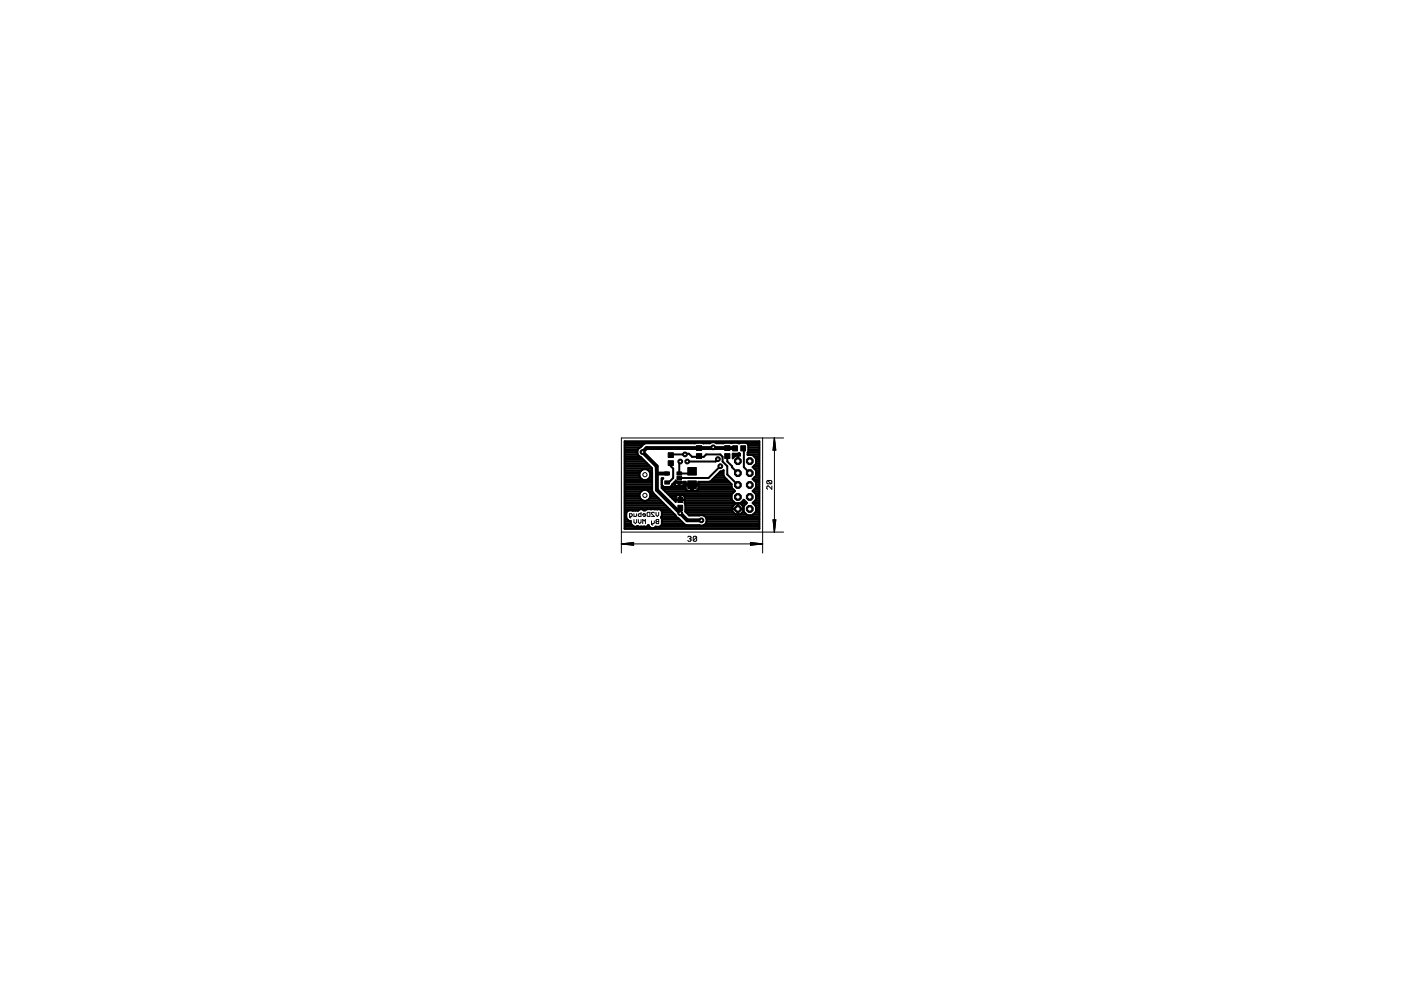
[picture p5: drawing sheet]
<svg xmlns="http://www.w3.org/2000/svg" width="297mm" height="210mm" viewBox="0 0 297 210" stroke-linecap="round" stroke-linejoin="round" font-family="sans-serif">
<g fill="none" stroke="#000" stroke-width=".21">
<path d="M133.5 109.5h.4l.1-.2-.1-.4h-.4v.7l.3 .2M134.4 108.9v.6h.4l.2-.2v-.4M134.4 110.2v.5l.3 .3 .3-.3v-.5M135.3 110.2v.5l.3 .3 .3-.3v-.5M135.9 108.6v.9h-.4l-.2-.2 .2-.4h.4M136.3 111v-.8l.3 .2 .2-.2v.8M136.8 109.2h-.5l.1-.3 .4 .2-.1 .4h-.3M137.2 108.8l.2-.2h.4v.9h-.4l-.2-.2zM138.1 110.4v.8l.3 .1M138.7 108.8l-.1-.2-.5 .2 .6 .7h-.6M138.7 110.4v.5l-.1 .1h-.5M139.1 108.6v.6l.3 .3 .3-.3v-.6"/>
<path d="M139.2 110.2h.5v.8h-.5l-.1-.1zM139.2 110.6h.5"/>
</g>
<g fill="#000" stroke="#000" stroke-width=".21">
<path d="M141.7 97.7h1.1v1h-1.1zM141.7 96h1.1v1h-1.1zM145.8 99.1h1.8v1.6h-1.8zM147.7 96.2h1.1v1h-1.1zM147.7 94.5h1.1v1h-1.1zM153.6 96.2h1.1v1h-1.1zM153.6 94.5h1.1v1h-1.1zM155.3 94.5h1.1v1.1h-1.1zM157.1 94.5h1v1.1h-1zM140.9 102h1v.6h-1zM140.9 100.1h1v.6h-1zM143.5 100.1h1v.6h-1z"/>
<path d="M143.5 101h1v.7h-1zM143.5 102h1v.6h-1zM143.7 107.1h1v1.1h-1zM143.7 105.4h1v1.1h-1zM145.8 102h1.8v1.6h-1.8z"/>
<circle cx="159" cy="107.9" r=".78"/>
</g>
<g fill="none" stroke="#000" stroke-width=".42">
<path d="M132.4 93.6h28.6v18.5h-28.6zM132.4 93.7h28.6M132.4 99.7h3.6M132.4 99.4h5.8M132.4 99h5.5M132.4 98.6h5.2M132.4 98.2h4.8M132.4 97.9h4.4M132.4 97.5h4M132.4 97.1h3.7M132.4 96.7h3.2M132.4 96.4h2.9"/>
<path d="M132.4 96h2.7M132.4 95.6h2.7M132.4 95.2h2.9M132.4 94.9h3.3M132.4 94.5h3.7M132.4 94.1h4.1M135.1 95.6a1.07 1.07 0 0 0 .7 1.3l2.4 2.4 .1 4.8 .1 .4 4.9 5M137.5 99.7h.7M142.2 96.5v-.1h3l.2-.2h.7l.6 .7h1.5v-.2l.2 .2h.8l.5-.5h3l.5 .5v1l1 .9v1.8l2.2 2.2M142.2 98.2v.6l.5 .5v2l-.9 1h-.4M144.2 97.9l-.2 .2v2.3h2.2l.5-.5M147.3 94h-10.4l-1.3 .9-.5 .7"/>
<path d="M147.3 94h1.8M147.3 94h.1M149.1 94h.1M150.9 95l.3-.2-.1 .2M151 93.7l-.5 .3h-1.4M151.4 93.7l.5 .3h1.4M152.2 97.3l-.5 .6h-6M152.7 98.8l-2.5 2.5h-6.2M153.3 94h3.4M153.3 94h.1M153.4 99.7l.1 1.4 1.6 1.6v.7l.7 .7-.7 .7v1.1l.8 .8h1.1l.7-.7 .7 .6-.8 .8v1.1l.8 .7h1.1l.8-.7v-1.1l-.7-.8 .7-.7v-1.1l-.7-.7 .7-.7v-1.1l-.7-.7 .7-.8v-1M153.4 99.7l-.7 .2-2 2.1-.3 .2h-2.3v.4h-1.2v1.4h.8l.3-.2"/>
<path d="M153.4 99.7h.1M154.2 96.7v1.2l2.2 2.4M155.4 96.2h1.5v.4h-.4v1.1l-.1-1.1h-.4l-.6 .6zM155.4 97.1h.1M155.4 96.7h.4M155.4 96.4h1.5M155.9 95v.1M156.4 97.5h.1M156.4 97.1h.1M156.4 96.7h.1M156.7 96.1h.1M156.7 94l1.5-.1 .4 .2"/>
<path d="M156.7 94h.1M157.6 95.1l.1 .3v3.6l1.3 1.3M158.5 96v.5h1l.8 .7v1.1l-.7 .7 .7 .8M158.5 96.4h2.5M158.5 96h2.5M158.5 94.1h2.5M158.6 94.1l.1 1.6-.2 .3M158.7 95.6h2.3M158.7 95.2h2.3M158.7 94.9h2.3M158.7 94.5h2.3M159.6 99h1.4"/>
<path d="M159.8 96.7h1.2M159.9 99.4h1.1M160 98.6h1M160.2 97.1h.8M160.3 99.7h.7M160.3 98.2h.7M160.3 97.9h.7M160.3 97.5h.7M132.4 107.9h9.5M132.4 110.2h.7M132.4 111.7h5.3M132.4 109.1h.4"/>
<path d="M132.4 105h3.2M132.4 103.1h5.9M132.4 112.1h28.6M132.4 111.3h1.6M132.4 111h1.4M132.4 110.6h1.3M132.4 109.8h.4M132.4 109.5h.4M132.4 108.7h.4M132.4 108.3h.7M132.4 107.6h9.1M132.4 107.2h8.8"/>
<path d="M132.4 106.8h8.4M132.4 106.5h8M132.4 106.1h3.9M132.4 105.7h3.4M132.4 105.3h3.2M132.4 104.6h3.3M132.4 104.2h3.5M132.4 103.8h5.9M132.4 103.5h5.9M132.4 102.7h5.9M132.4 102.3h5.9M132.4 102h5.9"/>
<path d="M132.4 101.6h3.7M132.4 101.2h3.3M132.4 100.9h3.2M132.4 100.5h3.2M132.4 100.1h3.3M133.1 108.3l-.3 .5v1a.89 .89 0 0 0 .9 .7l.1 .6 .8 .6M134.8 111.7l.4-.2 .3 .2M135.6 100.9a1.18 1.18 0 0 1 1.1-1.4 1.18 1.18 0 0 1 1.2 1.4M135.6 100.9l.5 .7M135.8 111.7h.3M135.8 107.9l-.6 .4h-2.1M136.1 107.9l.2 .2a.58 .58 0 0 0 .9-.2"/>
<path d="M136.1 101.6l.4 .2 .9-.2M136.4 111.7h.3M137.2 106.1h2.9M137.4 101.6h.9M137.5 111.3h.1M137.5 111.3l-.5 .4M137.5 111.3a.89 .89 0 0 0 .6 .7 .89 .89 0 0 0 .9-.3M137.5 104.2h.8M137.7 105.7h2M137.7 101.2h.6M137.8 100.1h.5M137.8 104.6h.8"/>
<path d="M137.9 105.3h1.4M137.9 100.9l-.5 .7M137.9 105h1M137.9 100.9h.4M137.9 100.5h.4M137.9 107.9h.3M138.7 107.9h.2M139 111.7h22M139 111.7h.1M139.2 107.9h.3M139.8 107.9l.5 .6v.8l-.2 .4 .2 .3v1.1l-.5 .6M140.3 109.8h3.4"/>
<path d="M140.3 111.3h5.2M140.3 108.3h2M140.3 103.5l3 2.9v-.4h.9v-1M140.3 103.1h.2M140.3 109.5h3M140.3 103.5h5.1M140.3 102.7h.1M140.3 102.3h.1M140.3 102h.1M140.3 101.6h.1M140.3 102.7l.5 .6h1.2l.5-.6M140.3 110.2h3.9"/>
<path d="M140.3 109.1h2.7M140.3 111h4.6M140.3 110.6h4.2M140.3 108.7h2.4M140.4 101.6l.2-.2h-.3v2.1M140.4 101.6l-.1 .2M140.7 103.8h4.8M141.1 104.2h14.6M141.4 104.6h13.9M141.8 105h13.3M142.2 105.3h1.1M142.3 103.1h3.1"/>
<path d="M142.5 105.7h.8M142.5 102.7h.6M142.9 102.3h.2M142.9 106.1h.4M143.1 102.7v-.5l-.6 .5M143.1 102.3h.3M143.1 102.7l.4 .4M143.2 101.8l.5 .5h.3v.8M143.3 109.5l1.8 1.7 .4 .1h2.8a1.07 1.07 0 0 0 1.4-.3M143.4 102.3h.1M143.7 105l-.4 .3v.6h1.9l-.1-.7-.3-.2M144 102.7h.1"/>
<path d="M144 102.3h.1M144.2 105.7h.1M144.2 105.3h.1M144.2 107.7v1.1M144.3 105v1h.9l.1 2.4M144.6 102.3h.4M144.6 102.3h.1M144.9 102.7h1.6M145 102.7l-.4 .4M145 102.7v-.5h.4v.4h1.1v1.4h-.7l-.3-.2M145 102.3h.4M145.2 105.3h9.9"/>
<path d="M145.2 106.5h10.5M145.2 106.1h10.1M145.2 105.7h9.9M145.3 106.8h10.6M145.3 107.9h10M145.3 108.4l.8 .9h2.2a1.11 1.11 0 0 1 1.1 .1 1.11 1.11 0 0 1 .4 1.2M145.3 108.3h10M145.3 107.6h10M145.3 107.2h10.2M145.5 103.8l-.1-.8h2.7l-.1 .8M145.5 108.7h10.1M145.9 109.1h12.4"/>
<path d="M146.5 103.1h.4M146.5 103.8h.4M146.5 103.5h.4M146.9 102.7h8.2M148 103.8h7.6M148.1 103.1h7M148.1 103.5h7.1M148.1 102.3h6.7M149.2 111.3h11.8M149.4 109.5h11.6M149.7 111h11.3M149.7 109.8h11.3"/>
<path d="M149.8 110.2h11.2M149.8 110.6l-.1 .4M149.8 110.6h11.2M150.7 102h3.7M151.1 101.6h3M151.5 101.2h2.2M151.8 100.9h1.6M152.2 100.5h1.2M152.6 100.1h.8M155.3 107.9h2.3M156 109.1l-.7-.7v-1l.7-.7h.4v2.4M156.4 107.9h.1"/>
<path d="M156.4 108.7h.1M156.4 108.3h.1M156.4 107.6h.1M156.4 107.2h.1M156.4 106.8h.1M156.5 109.1v-2.4h.4l.7 .7v1l-.7 .7M157 106.8h1.2M157.2 106.5h1M157.3 108.7h.6M157.4 107.2h.4M157.6 106.1h.2M157.6 107.9h.1"/>
<path d="M157.6 108.3h.1M157.6 107.6h.1M159.6 101.6h1.4M159.7 109.1h1.3M159.7 104.2h1.3M159.7 106.5h1.3M159.8 106.8h1.2M159.8 103.8h1.2M159.9 101.2h1.1M160 102h1M160 108.7h1M160.1 104.6h.9"/>
<path d="M160.1 106.1h.9M160.1 107.2h.9M160.2 103.5h.8M160.3 107.9h.7M160.3 105h.7M160.3 103.1h.7M160.3 108.3h.7M160.3 107.6h.7M160.3 105.7h.7M160.3 105.3h.7M160.3 102.7h.7M160.3 102.3h.7"/>
<path d="M160.3 100.9h.7M160.3 100.5h.7M160.3 100.1h.7"/>
<circle cx="136.7" cy="105" r="1.17"/>
</g>
<path d="M151.1 95h-14l-.9 .8 3 3 .1 1.6M151.2 94.8l.2 .2h4.5M139.3 100.4v3.5l6.4 6.4h3M139.3 100.4h2.1" fill="none" stroke="#000" stroke-width=".83"/>
<circle cx="159" cy="107.9" r=".47" fill="#fff" stroke="#000" stroke-width=".21"/>
<circle cx="156.4" cy="107.9" r=".78" fill="#000" stroke="#000" stroke-width=".21"/>
<circle cx="156.4" cy="107.9" r=".47" fill="#fff" stroke="#000" stroke-width=".21"/>
<circle cx="159" cy="105.4" r=".78" fill="#000" stroke="#000" stroke-width=".21"/>
<circle cx="159" cy="105.4" r=".47" fill="#fff" stroke="#000" stroke-width=".21"/>
<circle cx="156.4" cy="105.4" r=".78" fill="#000" stroke="#000" stroke-width=".21"/>
<circle cx="156.4" cy="105.4" r=".47" fill="#fff" stroke="#000" stroke-width=".21"/>
<circle cx="159" cy="102.8" r=".78" fill="#000" stroke="#000" stroke-width=".21"/>
<circle cx="159" cy="102.8" r=".47" fill="#fff" stroke="#000" stroke-width=".21"/>
<circle cx="156.4" cy="102.8" r=".78" fill="#000" stroke="#000" stroke-width=".21"/>
<circle cx="156.4" cy="102.8" r=".47" fill="#fff" stroke="#000" stroke-width=".21"/>
<circle cx="159" cy="100.3" r=".78" fill="#000" stroke="#000" stroke-width=".21"/>
<circle cx="159" cy="100.3" r=".47" fill="#fff" stroke="#000" stroke-width=".21"/>
<circle cx="156.4" cy="100.3" r=".78" fill="#000" stroke="#000" stroke-width=".21"/>
<circle cx="156.4" cy="100.3" r=".47" fill="#fff" stroke="#000" stroke-width=".21"/>
<circle cx="159" cy="97.8" r=".78" fill="#000" stroke="#000" stroke-width=".21"/>
<circle cx="159" cy="97.8" r=".47" fill="#fff" stroke="#000" stroke-width=".21"/>
<circle cx="156.4" cy="97.8" r=".78" fill="#000" stroke="#000" stroke-width=".21"/>
<circle cx="156.4" cy="97.8" r=".47" fill="#fff" stroke="#000" stroke-width=".21"/>
<circle cx="152.7" cy="98.8" r=".51" fill="#000" stroke="#000" stroke-width=".21"/>
<circle cx="152.7" cy="98.8" r=".3" fill="#fff" stroke="#000" stroke-width=".21"/>
<circle cx="145.2" cy="96.4" r=".51" fill="#000" stroke="#000" stroke-width=".21"/>
<circle cx="145.2" cy="96.4" r=".3" fill="#fff" stroke="#000" stroke-width=".21"/>
<circle cx="144.2" cy="97.9" r=".51" fill="#000" stroke="#000" stroke-width=".21"/>
<circle cx="144.2" cy="97.9" r=".3" fill="#fff" stroke="#000" stroke-width=".21"/>
<circle cx="145.7" cy="97.9" r=".51" fill="#000" stroke="#000" stroke-width=".21"/>
<circle cx="145.7" cy="97.9" r=".3" fill="#fff" stroke="#000" stroke-width=".21"/>
<circle cx="152.2" cy="97.3" r=".51" fill="#000" stroke="#000" stroke-width=".21"/>
<circle cx="152.2" cy="97.3" r=".3" fill="#fff" stroke="#000" stroke-width=".21"/>
<circle cx="151.2" cy="94.8" r=".51" fill="#000" stroke="#000" stroke-width=".21"/>
<circle cx="151.2" cy="94.8" r=".3" fill="#fff" stroke="#000" stroke-width=".21"/>
<circle cx="144.2" cy="108.8" r=".51" fill="#000" stroke="#000" stroke-width=".21"/>
<circle cx="144.2" cy="108.8" r=".3" fill="#fff" stroke="#000" stroke-width=".21"/>
<circle cx="136.2" cy="95.8" r=".51" fill="#000" stroke="#000" stroke-width=".21"/>
<circle cx="136.2" cy="95.8" r=".3" fill="#fff" stroke="#000" stroke-width=".21"/>
<circle cx="148.7" cy="110.3" r=".51" fill="#000" stroke="#000" stroke-width=".21"/>
<circle cx="148.7" cy="110.3" r=".3" fill="#fff" stroke="#000" stroke-width=".21"/>
<g fill="none" stroke="#000" stroke-width=".21">
<path d="M161.7 92.9v24.4M164.2 92.9v19.9M164.2 92.9l.3 2.5h-.6zM164.2 92.9l-.1 2.5M164.2 92.9l.1 2.5M164.2 92.9l-.3 2.5M164.2 92.9l.2 2.5M166.1 92.9h-34.4v24.4M131.7 112.8h34.4M131.7 115.3h30M131.7 115.3l2.6-.3v.6zM131.7 115.3l2.6 .1"/>
<path d="M131.7 115.3l2.6 .3M134.3 115.2l-2.6 .1M134.3 115.1l-2.6 .2M145.8 113.9l.2-.2h.3l.2 .2-.2 .3M146.2 114.2h.1M146.3 114.2l.2 .2-.2 .4h-.3l-.2-.2M147.7 113.9l-.2-.2h-.3l-.2 .2v.7M147.7 113.9v.7l-.2 .2h-.3l-.2-.2M147.7 113.9l-.7 .7M159.1 115l2.6 .3-2.6 .3zM159.1 115.2l2.6 .1M159.1 115.1l2.6 .2"/>
<path d="M161.7 115.3l-2.6 .1M161.7 115.3l-2.6 .3M162.8 101.9h.7l.1 .1v.4l-.1 .2M162.8 101.9l-.2 .1v.4l.2 .2h.7M162.8 101.9l.7 .7M163.6 103v.7l-.7-.7-.3 .2v.4l.2 .1M163.9 110.2h.6l-.3 2.6zM163.9 110.2l.3 2.6M164.1 110.2l.1 2.6M164.3 110.2l-.1 2.6M164.4 110.2l-.2 2.6"/>
<circle cx="136.7" cy="105" r=".44"/>
<circle cx="136.7" cy="100.6" r=".44"/>
</g>
</svg>
